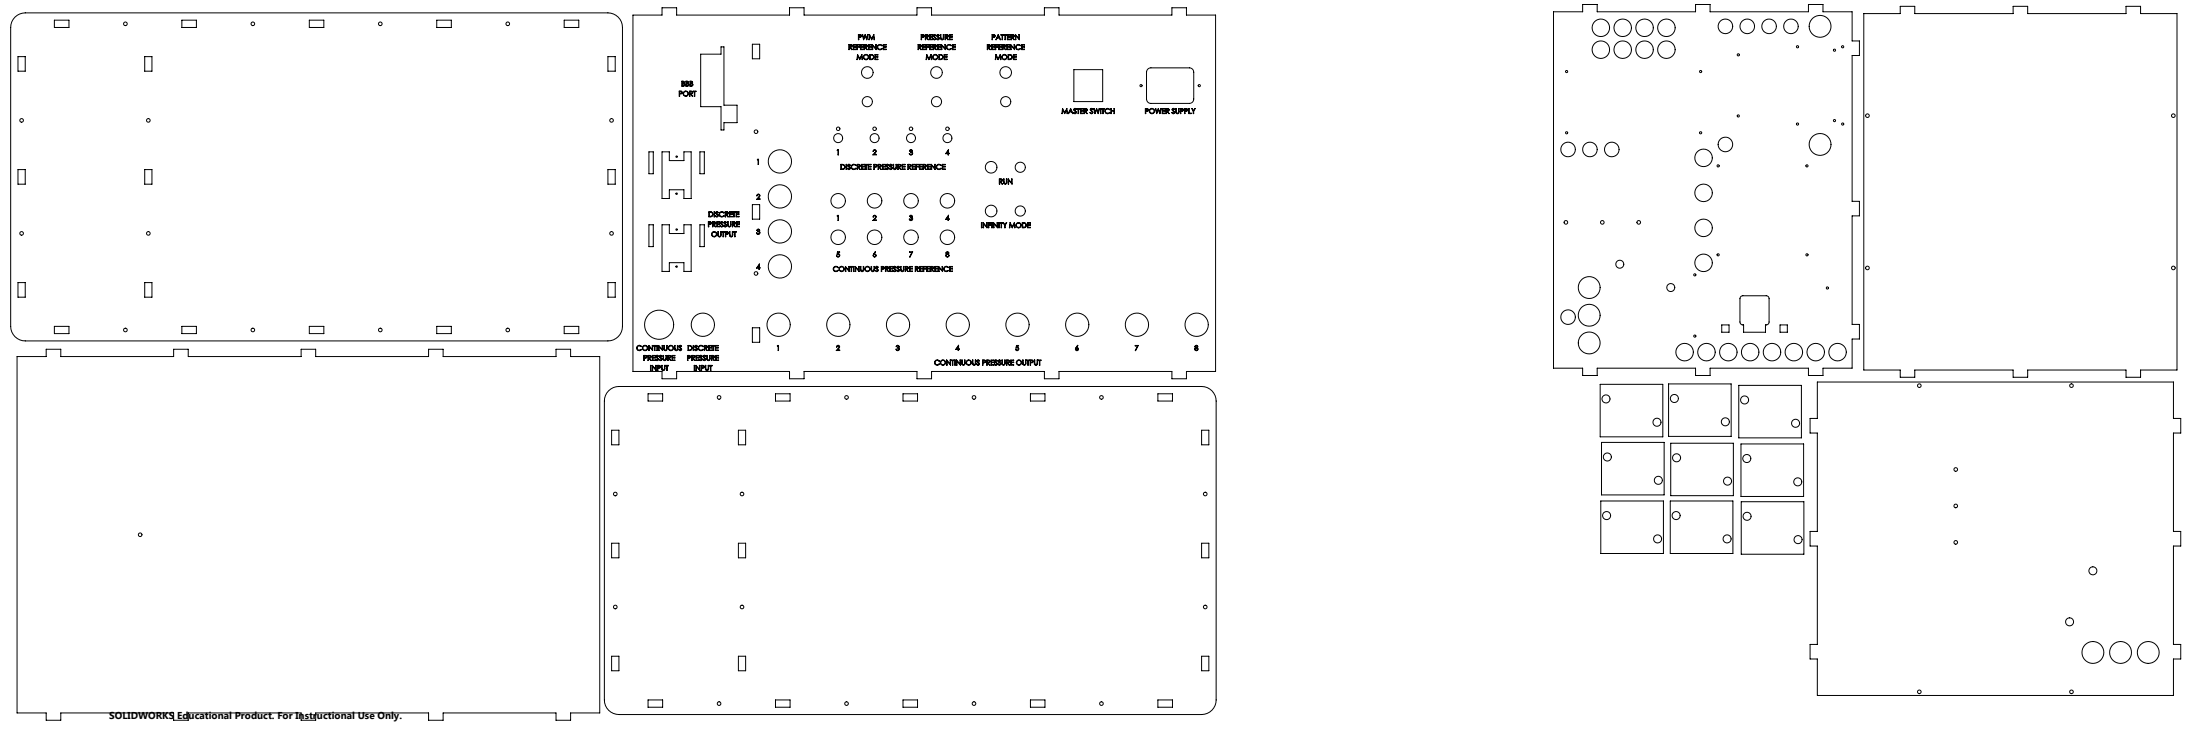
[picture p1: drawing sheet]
<svg xmlns="http://www.w3.org/2000/svg" width="1500mm" height="500mm" viewBox="0 0 1500 500" stroke-linecap="round" stroke-linejoin="round" font-family="sans-serif">
<defs><g id="words">
<text font-size="6.9" x="75" y="493">SOLIDWORKS Educational Product. For Instructional Use Only.</text>
</g></defs>
<g fill="none" stroke="#000" stroke-width=".69">
<path d="M10 12a10 10 0 0 1 7-3h400a10 10 0 0 1 10 10v205a10 10 0 0 1-10 10h-400a10 10 0 0 1-10-10v-205a10 10 0 0 1 3-7zM37 14h10v5h-10zM125 14h10v5h-10zM212 14h10v5h-10zM300 14h10v5h-10zM387 14h10v5h-10zM435 10h19v-5h11v5h77v-5h10v5h77v-5h11v5h77v-5h10v5h78v-5h9v5h20v245h-20v5h-9v-5h-78v5h-10v-5h-77v5h-11v-5h-77v5h-10v-5h-77v5h-11v-5h-19zM1066 8h20v-5h10v5h68v-5h10v5h67v-5h10v5h20v20h5v10h-5v100h5v10h-5v75h5v10h-5v20h-20v5h-10v-5h-67v5h-10v-5h-68v5h-10v-5h-20zM1279 9h26v-5h9v5h68v-5h10v5h68v-5h9v5h26v245h-26v5h-9v-5h-68v5h-10v-5h-68v5h-9v-5h-26zM12 39h5v10h-5zM99 39h5v10h-5zM417 39h5v10h-5z"/>
<path d="M481 37h14v-5h2v40h9v12h-9v5h-2v-16h-14zM517 30h5v10h-5zM583 31a1.2 1.2 0 0 1 2 0 1.2 1.2 0 0 1-1 1l1 2-2-2v2zM583 31h1l1 1h-2zM586 31h2h-2v1h2h-2v2h2h-2zM588 31h2h-1v1h1h-1v2zM589 37h.1M589 37l-1 4 1-3 1 3M589 37l1 3 2-3M589 24a1.2 1.2 0 0 1 2 0 1.2 1.2 0 0 1 0 2h-1l-1 1zM590 24h1v1h-1zM591 31h2h-2v1h2h-2v2h2h-2z"/>
<path d="M592 37h.1M592 37v4v-3l-2 3M593 31a1.2 1.2 0 0 1 2 0 1.2 1.2 0 0 1 0 1h-1l1 2-1-2-1 2zM594 31h1v1h-1zM594 24l-1 2-1-2 1 3 1-2 1 2M594 24h.1M594 24l1 2 1-2-1 3M595 27h.1M596 31h2h-1v1h1h-1v2h1h-2zM597 37a2 2 0 0 1 3 2 2 2 0 0 1-3 2zM597 38a1.6 1.6 0 0 1 3 1 1.8 1.8 0 0 1-3 2zM598 27h.1"/>
<path d="M599 31h.1M599 31v3v-3l2 3M599 31l2 2v-2v3M600 24l-2 3-1-3-1 3 1-2 1 2M600 24h.1M600 24v3v-2l-2 2M601 37h2l-2 1v1h2h-2v2h2h-2zM601 34h.1M603 31l1-1 2 1a1.7 1.7 0 0 0-3 0 1.7 1.7 0 0 0 0 2l1 1 1-1a1.7 1.7 0 0 1-2 1 1.7 1.7 0 0 1 0-3zM606 31h2h-1v1h1h-1v2h1h-2zM630 31a1.2 1.2 0 0 1 2 0 1.2 1.2 0 0 1 0 1h-1l1 2-1-2-1 2zM631 31h1v1h-1z"/>
<path d="M632 24a1.2 1.2 0 0 1 2 0 1.2 1.2 0 0 1 0 2h-1l-1 1zM633 24h1v1h-1zM633 31h2h-1v1h1h-1v2h1h-2zM635 24a1.3 1.3 0 0 1 2 0 1.3 1.3 0 0 1 0 1l-1 1 1 1-1-1-1 1zM636 24h1v1h-1zM636 31h2h-2v1h2h-2v2zM636 37h.1M636 37v4v-3l2 3 1-3 1 3-1-4M636 37l2 3 1-3M638 31h2h-2v1h2h-2v2h2h-2zM638 24h2h-2v1h2l-2 1v1h2h-2zM639 37h.1"/>
<path d="M641 31a1.2 1.2 0 0 1 2 0 1.2 1.2 0 0 1-1 1l1 2-2-2v2zM641 24h1h-1v1a1.5 1.5 0 0 1 1 1 1.5 1.5 0 0 1 0 1h-2h2a1.1 1.1 0 0 0 0-1 1.1 1.1 0 0 0-1-1zM641 31h1l1 1h-2zM643 24h2h-1l-1 1a1.6 1.6 0 0 1 2 2h-1h-1h1a1.1 1.1 0 0 0 0-1 1.1 1.1 0 0 0-1-1zM644 31h2h-2v1h2h-2v2h2h-2zM645 37a2 2 0 0 1 2 2 2 2 0 0 1-2 2zM645 38a1.5 1.5 0 0 1 2 1 1.5 1.5 0 0 1-2 2zM646 24v3h1l1-3v2a1.2 1.2 0 0 1-1 1 1.2 1.2 0 0 1-1-1zM646 31h.1M646 31v3l1-3 2 3M646 31l3 2v-2v3M648 37h2l-2 1v1h2h-2v2h2h-2z"/>
<path d="M649 24a1.2 1.2 0 0 1 2 0 1.2 1.2 0 0 1-1 1v1l1 1-2-1v1zM649 34h.1M649 24h1l1 1h-2zM650 31l2-1 1 1a1.7 1.7 0 0 0-2 0 1.7 1.7 0 0 0 0 3l2-1a1.7 1.7 0 0 1-3 1 1.7 1.7 0 0 1 0-3zM652 24h2h-2v1h2l-2 1v1h2h-2zM654 31h2h-2v1h2h-2v2h2h-2zM678 31a1.2 1.2 0 0 1 2 0 1.2 1.2 0 0 1-1 1l1 2-2-2v2zM678 31h1l1 1h-2zM681 31h2h-2v1h2h-2v2h2h-2zM681 24a1.2 1.2 0 0 1 2 0 1.2 1.2 0 0 1-1 2h-1v1zM681 24h2v1h-2zM683 31h2h-1v1h1h-1v2z"/>
<path d="M684 37h.1M684 37l-1 4 1-3 1 3M684 37l1 3 2-3M685 24l2 3-1-1h-2v1zM685 24l1 2h-1zM686 31h2h-2v1h2h-2v2h2h-2zM687 37h.1M687 37v4v-3l-2 3M687 24h4h-1v3v-3h-2v3v-3zM688 31a1.2 1.2 0 0 1 2 0 1.2 1.2 0 0 1 0 1h-1l1 2-1-2-1 2zM689 31h1v1h-1zM689 24h.1"/>
<path d="M691 31h2h-1v1h1h-1v2h1h-2zM692 24h1h-1v1h1l-1 1v1h1h-1zM692 37a2 2 0 0 1 3 2 2 2 0 0 1-3 2zM692 38a1.6 1.6 0 0 1 3 1 1.8 1.8 0 0 1-3 2zM694 31v3v-3l2 3M694 31h.1M694 31l2 2v-2v3M694 24a1.2 1.2 0 0 1 2 0 1.2 1.2 0 0 1 0 1l-1 1 1 1-1-1-1 1zM694 24h2v1h-2zM696 37h2l-2 1v1h2h-2v2h2h-2zM696 34h.1M697 24l2 3 1-3v3l-3-3v3z"/>
<path d="M698 31l1-1 2 1a1.7 1.7 0 0 0-3 0 1.7 1.7 0 0 0 0 2l1 1 1-1a1.7 1.7 0 0 1-2 1 1.7 1.7 0 0 1 0-3zM701 31h2h-1v1h1h-1v2h1h-2zM468 56h2v1a1 1 0 0 1 0 1 1 1 0 0 1-1 1h-1zM468 58h2l-2 1zM468 56h1l1 1h-2zM471 56h1v1a1 1 0 0 1 1 1 1 1 0 0 1-1 1h-1zM471 58h1h1l-2 1zM471 56h1v1h-1zM474 56h1v1a1 1 0 0 1 1 1 1 1 0 0 1-1 1h-1zM474 58h1l-1 1zM474 56h1v1h-1zM590 41h.1"/>
<path d="M685 41h.1M737 48h20v22h-20zM788 47h2h27a3 3 0 0 1 3 3v18a3 3 0 0 1-3 3h-27a3 3 0 0 1-3-3v-18zM466 62a1.2 1.2 0 0 1 2 1 1.2 1.2 0 0 1 0 1h-1l-1 2zM467 63h1v1h-1zM473 62a1.2 1.2 0 0 1 2 0 1.2 1.2 0 0 1 0 2h-1l2 2-2-2-1 2zM474 63h1v1h-1zM476 62h2l-1 1v3v-3zM729 74h.1M729 74v4l1-3 1 3 1-3 1 3-1-4M729 74l2 3 1-3M732 74h.1"/>
<path d="M735 74h.1M735 74l2 4-1-1h-2l-1 1zM735 75l1 1h-2zM737 75h2h-1a1.4 1.4 0 0 1 1 1 1.4 1.4 0 0 1-1 2l-1-1 1 1a1.1 1.1 0 0 0 1-2 1.1 1.1 0 0 0-2 0zM739 74h2l-1 1v3v-3zM742 74h2l-2 1v1h2h-2v2h2h-2zM744 74a1.2 1.2 0 0 1 2 0 1.2 1.2 0 0 1 0 2h-1l2 2-2-2-1 2zM745 75h1v1h-1zM749 75h1h-1a1.4 1.4 0 0 1 1 1 1.4 1.4 0 0 1 0 2l-2-1 2 1a1.1 1.1 0 0 0 0-2 1.1 1.1 0 0 0-1 0zM751 74l1 3 1-3 1 3 1-3-1 4-1-3-1 3zM753 74h.1M755 74l1 4z"/>
<path d="M756 74h2l-1 1v3v-3zM759 75l1-1 2 1a1.7 1.7 0 0 0-2 0 1.7 1.7 0 0 0-1 2l1 1 2-1a1.8 1.8 0 0 1-3 0 1.8 1.8 0 0 1 0-2zM763 74v2h2v-2v4v-2h-2v2zM786 74a1.2 1.2 0 0 1 2 0 1.2 1.2 0 0 1 0 2 1.2 1.2 0 0 1-1 0l-1 2zM787 75h1v1h-1zM795 74l-1 3-1-3 1 4 1-3 1 3M795 74h.1M795 74l1 3 1-3-1 4M796 78h.1M798 74h2l-2 1v1h2h-2v2h2h-2zM800 74a1.2 1.2 0 0 1 2 0 1.2 1.2 0 0 1 0 2h-1l2 2-2-2-1 2zM801 75h1v1h-1z"/>
<path d="M805 75h1h-1a1.4 1.4 0 0 1 1 1 1.4 1.4 0 0 1 0 2l-2-1 2 1a1.1 1.1 0 0 0 0-2 1.1 1.1 0 0 0-1 0zM807 74l1 4 1-1v-3v3a1.2 1.2 0 0 1-1 1 1.2 1.2 0 0 1-1-1zM810 74a1.2 1.2 0 0 1 2 0 1.2 1.2 0 0 1 0 2 1.2 1.2 0 0 1-1 0l-1 2zM811 75h1v1h-1zM813 74a1.3 1.3 0 0 1 2 0 1.3 1.3 0 0 1 0 2h-1l-1 2zM814 75h1v1h-1zM816 74v4h2h-2zM818 74l1 2 2-2-2 2v2zM12 116h5v10h-5zM99 116h5v10h-5zM417 116h5v10h-5zM445 104h3v15h-3z"/>
<path d="M454 104h5v6h11v-6h4v32h-4v-6h-11v6h-5zM480 104h4v15h-4zM520 109h1v4zM575 103h1v3zM577 113a2 2 0 0 1 3 1 2 2 0 0 1-3 2zM578 113a1.6 1.6 0 0 1 2 1 1.6 1.6 0 0 1-2 2zM581 113v3zM582 113h2h-1l-1 1a1.5 1.5 0 0 1 2 1 1.5 1.5 0 0 1-1 1h-1h1a1.1 1.1 0 0 0 0-1 1.1 1.1 0 0 0-1-1zM585 113h1h2a1.7 1.7 0 0 0-3 0 1.7 1.7 0 0 0 0 3h1l1-1a1.7 1.7 0 0 1-2 1 1.7 1.7 0 0 1 0-3zM588 113a1.2 1.2 0 0 1 2 0 1.2 1.2 0 0 1 0 1l-1 1 2 1-2-1-1 1zM589 113h1v1h-1zM591 113h2h-1v1h1l-1 1v1h1h-2z"/>
<path d="M594 113h1v3l-1-3zM596 113h2h-2v1h2l-2 1v1h2h-2zM600 103a1.2 1.2 0 0 1 1 0 1.2 1.2 0 0 1 0 2l-1 1h2h-3l2-2a.9 .9 0 0 0-1-1 .9 .9 0 0 0-1 1zM600 113a1.2 1.2 0 0 1 2 0 1.2 1.2 0 0 1 0 1l-2 1v1zM600 113h2v1h-2zM603 113a1.2 1.2 0 0 1 2 0 1.2 1.2 0 0 1-1 1v1l1 1-2-1v1zM603 113h1l1 1h-2zM606 113h2h-2v1h2l-2 1v1h2h-2zM609 113h1h-1v1a1.5 1.5 0 0 1 1 1 1.5 1.5 0 0 1-1 1h-1h1a.9 .9 0 0 0 1-1 .9 .9 0 0 0-1-1zM611 113h1h-1v1a1.5 1.5 0 0 1 1 1 1.5 1.5 0 0 1 0 1h-2h2a1.1 1.1 0 0 0 0-1 1.1 1.1 0 0 0-1-1zM613 113l1 3h1v-3v2a1.2 1.2 0 0 1-1 1 1.2 1.2 0 0 1-1-1zM616 113a1.2 1.2 0 0 1 2 0 1.2 1.2 0 0 1 0 1l-1 1 2 1-2-1-1 1z"/>
<path d="M617 113h1v1h-1zM619 113h2h-1v1h1l-1 1v1h1h-2zM623 113a1.2 1.2 0 0 1 2 0 1.2 1.2 0 0 1 0 1l-1 1 1 1-1-1-1 1zM624 113h1v1h-1zM625 103a.9 .9 0 0 1 1 0 .9 .9 0 0 1 0 1 1.1 1.1 0 0 1 0 2 1.1 1.1 0 0 1-2-1 1.1 1.1 0 0 0 2 1 .8 .8 0 0 0 0-1l-1-1 1-1h-1l-1 1zM626 113h2h-1v1h1l-1 1v1h1h-2zM629 113h2h-2v1h2l-2 1v1zM631 113h2h-2v1h2l-2 1v1h2h-2zM634 113a1.3 1.3 0 0 1 1 0 1.3 1.3 0 0 1 1 1l-1 1 1 1-2-1v1zM634 113h1v1h-1zM637 113h2h-2v1h2l-2 1v1h2h-2zM639 113h.1"/>
<path d="M639 113v3l1-3 2 3M639 113l3 2v-2v3M642 116h.1M643 113h2h1a1.7 1.7 0 0 0-2 0 1.7 1.7 0 0 0 0 3h1l1-1a1.7 1.7 0 0 1-3 1 1.7 1.7 0 0 1 0-3zM647 113h2h-2v1h2l-2 1v1h2h-2zM651 104v1h-1zM651 103l1 2-1 1v-1h-2zM520 133a1.2 1.2 0 0 1 2 1 1.2 1.2 0 0 1-1 1l-1 1 2 1h-3l2-2a.8 .8 0 0 0 0-1 .8 .8 0 0 0-1 0zM686 123a1.3 1.3 0 0 1 2 0 1.3 1.3 0 0 1 0 1l-1 1 1 1-1-1-1 1zM686 123h2v1h-2zM689 123l1 3h1v-3v2a1.2 1.2 0 0 1-1 1 1.2 1.2 0 0 1-1-1zM692 123v3v-3l3 3"/>
<path d="M692 123h.1M692 123l2 2 1-2v3M695 126h.1M445 154h3v15h-3zM454 154h5v6h11v-6h4v32h-4v-6h-11v6h-5zM480 154h4v15h-4zM486 152a1.2 1.2 0 0 1 2 0 1.2 1.2 0 0 1 0 2h-1l-1 2zM487 152l1 1-1 1zM487 145a2 2 0 0 1 3 2 2 2 0 0 1-3 2zM487 146a1.6 1.6 0 0 1 2 1 1.6 1.6 0 0 1-2 1zM489 152a1.2 1.2 0 0 1 2 0 1.2 1.2 0 0 1 0 2h-1l1 2-1-2-1 2zM489 152l2 1-2 1z"/>
<path d="M490 145l1 4zM492 145l1 1h-1a1.6 1.6 0 0 1 1 3h-1l-1-1h1a1.1 1.1 0 0 0 1-1 1.1 1.1 0 0 0-2-1zM492 152h2h-2v2h2h-2v1l2 1h-2zM493 159v2a.9 .9 0 0 0 1 1 .9 .9 0 0 0 1-1v-2v2a1.2 1.2 0 0 1-1 1 1.2 1.2 0 0 1-1-1zM494 146l2-1 1 1a1.7 1.7 0 0 0-2 0 1.7 1.7 0 0 0 0 2h1h1a1.8 1.8 0 0 1-3 0 1.8 1.8 0 0 1 0-2zM495 152l1 1-1-1v1a1.5 1.5 0 0 1 1 1 1.5 1.5 0 0 1 0 2l-2-1h2a1.1 1.1 0 0 0 0-1 1.1 1.1 0 0 0-1-1zM496 159h1v3l-1-3zM497 152l2 1-1-1-1 1a1.5 1.5 0 0 1 2 1 1.5 1.5 0 0 1-1 2l-1-1h1a1.1 1.1 0 0 0 0-1 1.1 1.1 0 0 0-1-1zM498 145a1.3 1.3 0 0 1 1 0 1.3 1.3 0 0 1 1 2h-1l1 2-2-2v2zM498 159a1.3 1.3 0 0 1 2 0 1.3 1.3 0 0 1 0 1l-2 1v1zM498 146h1h1l-2 1zM498 159h1l1 1h-2z"/>
<path d="M500 152v3a.9 .9 0 0 0 1 0 .9 .9 0 0 0 1-1v-2v2a1.2 1.2 0 0 1-1 2 1.2 1.2 0 0 1-1-2zM501 145h2l-2 1v1h2h-2v1l2 1h-2zM501 159v3h2v-3v2a1.2 1.2 0 0 1-1 1 1.2 1.2 0 0 1-1-1zM503 152a1.2 1.2 0 0 1 1 0 1.2 1.2 0 0 1 0 2l1 2-2-2v2zM503 145h2l-1 1v3v-3zM503 152l1 1h1l-2 1zM504 159h1v3l-1-3zM505 145h2l-1 1v1h1h-1v1l1 1h-2zM506 152h2h-2v2h2h-2v1l2 1h-2zM517 140h5v10h-5zM520 157a.9 .9 0 0 1 1 0 1 1 0 0 1 0 2 1.1 1.1 0 0 1 0 2 1.1 1.1 0 0 1-2-1h1a.8 .8 0 0 0 1 0 .8 .8 0 0 0 0-1h-1l1-1v-1l-2 1zM575 148h1v3z"/>
<path d="M600 148a1.2 1.2 0 0 1 1 0 1.2 1.2 0 0 1 0 2l-1 1h2h-3l2-2a.8 .8 0 0 0 0-1 .8 .8 0 0 0-1 1zM625 148a1 1 0 0 1 1 0 1 1 0 0 1 0 1 1.1 1.1 0 0 1 0 2 1.1 1.1 0 0 1-2-1 1.1 1.1 0 0 0 2 1 .8 .8 0 0 0 0-1l-1-1 1-1-2 1zM651 149v1h-1zM651 148l1 2-1 1v-1h-2zM674 153v3zM675 153h.1M675 153v3v-3l3 3M675 153l2 2 1-2v3M678 156h.1M679 153h1h-1v1h1l-1 1v1zM681 153v3zM682 153l2 2 1-2v3l-3-3v3z"/>
<path d="M685 156h.1M686 153v3zM686 153h2v3l-1-3zM689 153l1 1 1-1-1 2v1zM693 153h.1M693 153v3l1-2 1 2 1-2 1 2-1-3M693 153l2 3 1-3M696 153h.1M702 153a2 2 0 0 1 3 1 2 2 0 0 1-3 2zM702 153a1.5 1.5 0 0 1 2 1 1.5 1.5 0 0 1-2 2zM705 153h2h-1v1h1l-1 1v1h1h-2zM575 173h1h-1v1a1.2 1.2 0 0 1 1 1 1.2 1.2 0 0 1 0 1 1.2 1.2 0 0 1-2-1h1a.9 .9 0 0 0 1 1 .9 .9 0 0 0 0-1 .9 .9 0 0 0-1-1z"/>
<path d="M601 173l-1 1a1.1 1.1 0 0 1 2 1 1.1 1.1 0 0 1-2 1 1.1 1.1 0 0 1 0-1zM624 173h3l-2 3 1-3zM649 173a1 1 0 0 1 2 0 1 1 0 0 1 0 1v1a1.1 1.1 0 0 1 0 1 1.1 1.1 0 0 1-2 0 1.1 1.1 0 0 1 1-2zM12 194h5v10h-5zM99 194h5v10h-5zM417 194h5v10h-5zM521 182v2h-1zM521 181h.1M521 181l1 3-1 1v-1h-2zM573 183h1h1a1.7 1.7 0 0 0-2 0 1.7 1.7 0 0 0 0 3h1l1-1a1.7 1.7 0 0 1-3 1 1.7 1.7 0 0 1 1-3zM580 183h.1M580 183v3l1-3 2 3"/>
<path d="M580 183l3 2v-2v3M583 186h.1M584 183h1v3l-1-3zM586 183v3zM587 183h.1M587 183v3v-3l3 3M587 183l2 2 1-2v3M590 186h.1M591 183v3h2v-3v2a1.2 1.2 0 0 1-1 1 1.2 1.2 0 0 1-1-1zM598 183v2a.9 .9 0 0 0 1 1 .9 .9 0 0 0 1-1v-2v2a1.2 1.2 0 0 1-1 1 1.2 1.2 0 0 1-1-1zM601 183h2h-1l-1 1a1.5 1.5 0 0 1 2 1 1.5 1.5 0 0 1-1 1h-1h1a1.1 1.1 0 0 0 0-1 1.1 1.1 0 0 0-1-1zM605 183a1.2 1.2 0 0 1 2 0 1.2 1.2 0 0 1 0 1 1.2 1.2 0 0 1-2 1v1z"/>
<path d="M605 183h2v1h-2zM608 183a1.2 1.2 0 0 1 2 0 1.2 1.2 0 0 1 0 1l-1 1 1 1-2-1v1zM608 183h1l1 1h-2zM611 183h2h-2v1h2l-2 1v1h2h-2zM614 183h1h-1v1a1.5 1.5 0 0 1 1 1 1.5 1.5 0 0 1-1 1h-1h1a1.1 1.1 0 0 0 1-1 1.1 1.1 0 0 0-2-1zM616 183h2h-2v1a1.6 1.6 0 0 1 1 2h-1h-1h2a1.1 1.1 0 0 0 0-1 1.1 1.1 0 0 0-1-1zM618 183l1 3h1v-3l1 2a1.2 1.2 0 0 1-2 1 1.2 1.2 0 0 1-1-1zM621 183a1.2 1.2 0 0 1 2 0 1.2 1.2 0 0 1 0 1l-1 1 2 1-2-1-1 1zM622 183h1v1h-1zM624 183h2h-1v1h1l-1 1v1h1h-2zM628 183a1.2 1.2 0 0 1 2 0 1.2 1.2 0 0 1 0 1l-1 1 2 1-2-1-1 1zM629 183h1v1h-1z"/>
<path d="M631 183h2h-1v1h1l-1 1v1h1h-2zM634 183h2h-2v1h2l-2 1v1zM636 183h2h-1v1h1l-1 1v1h1h-2zM639 183a1.2 1.2 0 0 1 2 0 1.2 1.2 0 0 1 0 1l-1 1 1 1-2-1v1zM639 183h1l1 1h-2zM642 183h2h-2v1h2l-2 1v1h2h-2zM644 183h.1M644 183v3l1-3 2 3M644 183l3 2v-2v3M647 186h.1M648 183h2h1a1.7 1.7 0 0 0-2 0 1.7 1.7 0 0 0 0 3h1l1-1a1.7 1.7 0 0 1-3 1 1.7 1.7 0 0 1 0-3zM652 183h2h-2v1h2l-2 1v1h2h-2z"/>
<path d="M1195 203h1h16a1.9 1.9 0 0 1 2 2v16v2h-2v5h-15v-5l-2-1-1-1v-16zM37 224h10v5h-10zM125 224h10v5h-10zM212 224h10v5h-10zM300 224h10v5h-10zM387 224h10v5h-10zM438 237h1l1 1a1.7 1.7 0 0 0-2-1 1.7 1.7 0 0 0 0 3h1h1a1.7 1.7 0 0 1-3 0 1.7 1.7 0 0 1 1-3zM445 237h.1M445 237v3l1-2 2 2M445 237l3 3v-3v3M449 237h1v3l-1-3zM451 237v3z"/>
<path d="M452 237h.1M452 237v3v-2l3 2M452 237l3 3v-3v3M456 237v2a.9 .9 0 0 0 1 1 .9 .9 0 0 0 1-1v-2v2a1.2 1.2 0 0 1-1 2 1.2 1.2 0 0 1-1-2zM463 237l1 3h1v-3v2a1.2 1.2 0 0 1-1 2 1.2 1.2 0 0 1-1-2zM466 237h2h-1v1a1.4 1.4 0 0 1 1 1 1.4 1.4 0 0 1-1 1h-1h1a1.1 1.1 0 0 0 1-1 1.1 1.1 0 0 0-2-1zM472 237a2 2 0 0 1 3 2 2 2 0 0 1-3 1zM473 237a1.5 1.5 0 0 1 2 2 1.5 1.5 0 0 1-2 1zM476 237v3zM477 237h2h-1l-1 1a1.4 1.4 0 0 1 2 1 1.4 1.4 0 0 1-1 1h-1h1a1.1 1.1 0 0 0 0-1 1.1 1.1 0 0 0-1-1zM480 237h1l2 1a1.7 1.7 0 0 0-3-1 1.7 1.7 0 0 0 0 3h1h1a1.7 1.7 0 0 1-2 0 1.7 1.7 0 0 1 0-3zM483 237a1.2 1.2 0 0 1 2 0 1.2 1.2 0 0 1 0 2h-1l2 1-2-1-1 1z"/>
<path d="M484 237h1v1h-1zM486 237h2h-1v1h1l-1 1v1h1h-2zM489 237h1v3l-1-3zM491 237h2h-2v1h2l-2 1v1h2h-2zM517 225h5v10h-5zM534 237v3zM575 237a1.2 1.2 0 0 1 1 0 1.2 1.2 0 0 1 0 2l-1 1h1h-2l2-2a.9 .9 0 0 0-1-1 .9 .9 0 0 0-1 1zM616 237a1 1 0 0 1 1 0 1 1 0 0 1 0 1 1.2 1.2 0 0 1 0 2 1.2 1.2 0 0 1-2-1 1.1 1.1 0 0 0 2 1 .8 .8 0 0 0 0-1l-1-1h1a.9 .9 0 0 0-1-1 .9 .9 0 0 0-1 1zM658 238v1h-1zM658 237v3h-2zM658 237h.1M698 237h1h-1v1a1.2 1.2 0 0 1 1 1 1.2 1.2 0 0 1 0 1 1.2 1.2 0 0 1-2 0 1 1 0 0 0 2 0 .8 .8 0 0 0 0-1 .8 .8 0 0 0-1 0z"/>
<path d="M740 237l-1 1a1.1 1.1 0 0 1 1 2 1.1 1.1 0 0 1-1 1 1.1 1.1 0 0 1-1-2zM779 237h2l-1 4 1-4zM820 237a1 1 0 0 1 2 0 1 1 0 0 1 0 1v1a1.1 1.1 0 0 1 0 1 1.1 1.1 0 0 1-2 0 1.1 1.1 0 0 1 1-2zM1182 223h5v5h-5zM1222 223h5v5h-5zM12 245h20v-5h10v5h77v-5h10v5h78v-5h10v5h77v-5h10v5h78v-5h10v5h20v244h-20v5h-10v-5h-78v5h-10v-5h-77v5h-10v-5h-78v5h-10v-5h-77v5h-10v-5h-20zM442 244a1.2 1.2 0 0 1 2 0 1.2 1.2 0 0 1 0 1 1.2 1.2 0 0 1-2 1v1zM442 244h2v1h-2zM445 244a1.2 1.2 0 0 1 2 0 1.2 1.2 0 0 1 0 2h-1l1 1-2-1v1zM445 244h1l1 1h-2zM447 251v3zM448 251h.1"/>
<path d="M448 244h2h-2v1h2l-2 1v1h2h-2zM448 251v3v-3l2 3M448 251l2 2v-2v3M448 240h.1M450 254h.1M451 244h1h-1v1a1.4 1.4 0 0 1 1 1 1.4 1.4 0 0 1-1 1h-1h1a1.1 1.1 0 0 0 1-1 1.1 1.1 0 0 0-2-1zM451 251a1.2 1.2 0 0 1 2 0 1.2 1.2 0 0 1 0 1h-1l-1 2zM452 251h1v1h-1zM453 244h1h-1v1a1.4 1.4 0 0 1 1 1 1.4 1.4 0 0 1 0 1h-2h2v-1a1.5 1.5 0 0 1-1-2zM454 251l1 3 1-1v-2v2a1.2 1.2 0 0 1-1 1 1.2 1.2 0 0 1-1-1zM455 240h.1M455 244l1 3h1v-3v2a1.2 1.2 0 0 1-1 1 1.2 1.2 0 0 1-1-1z"/>
<path d="M457 251h2h-1v3v-3zM458 244a1.2 1.2 0 0 1 2 0 1.2 1.2 0 0 1 0 2h-1l2 1-2-1-1 1zM459 244h1v1h-1zM461 244h2h-1v1h1l-1 1v1h1h-2zM472 244a1.2 1.2 0 0 1 2 0 1.2 1.2 0 0 1 0 1 1.2 1.2 0 0 1-2 1v1zM472 244h1l1 1h-2zM475 244a1.3 1.3 0 0 1 1 0 1.3 1.3 0 0 1 1 1l-1 1 1 1-2-1v1zM475 244h1l1 1h-2zM477 251v3zM478 251h.1M478 251v3v-3l2 3M478 244h2h-2v1h2l-2 1v1h2h-2z"/>
<path d="M478 251l2 2v-2v3M480 254h.1M481 244h1h-1v1a1.5 1.5 0 0 1 1 1 1.5 1.5 0 0 1-1 1h-1h1a.9 .9 0 0 0 1-1 .9 .9 0 0 0-1-1zM481 251a1.2 1.2 0 0 1 2 0 1.2 1.2 0 0 1 0 1h-1l-1 2zM482 251h1v1h-1zM483 244h1h-1v1a1.4 1.4 0 0 1 1 1 1.4 1.4 0 0 1 0 1h-2h2a1.1 1.1 0 0 0 0-1 1.1 1.1 0 0 0-1-1zM484 251l1 2a.9 .9 0 0 0 0 1 .9 .9 0 0 0 1-1v-2v2a1.2 1.2 0 0 1-1 1 1.2 1.2 0 0 1-1-1zM485 244l1 3h1v-3v2a1.2 1.2 0 0 1-1 1 1.2 1.2 0 0 1-1-1zM487 251h2h-1v3v-3zM488 244a1.2 1.2 0 0 1 2 0 1.2 1.2 0 0 1 0 2h-1l2 1-2-1-1 1zM489 244h1v1h-1zM491 244h2h-1v1h1l-1 1v1h1h-2z"/>
<path d="M642 247h1l2 1a1.7 1.7 0 0 0-2-1 1.7 1.7 0 0 0-1 3h1h2a1.7 1.7 0 0 1-3 0 1.7 1.7 0 0 1 0-3zM650 247l2 3 1-3v3l-3-2v2zM653 247h2h-1v3v-3zM655 247l1 3zM657 247l2 3v-3v3l-2-2v2zM660 247l1 3a.9 .9 0 0 0 1 0 .9 .9 0 0 0 0-1v-2v2a1.2 1.2 0 0 1-1 2 1.2 1.2 0 0 1-1-2zM668 247v3h1l1-3v2a1.2 1.2 0 0 1-1 2 1.2 1.2 0 0 1-1-2zM671 247h1h-1v1a1.6 1.6 0 0 1 1 2h-1h-1h2a1 1 0 0 0 0-1 1 1 0 0 0-1-1zM675 247a1.2 1.2 0 0 1 1 0 1.2 1.2 0 0 1 0 2h-1v1zM675 247h1v1h-1zM677 247a1.2 1.2 0 0 1 2 0 1.2 1.2 0 0 1 0 2h-1l2 1-2-1-1 1zM678 247h1v1h-1z"/>
<path d="M680 247h2h-1v1h1l-1 1v1h1h-2zM683 247h2h-2v1a1.6 1.6 0 0 1 1 2h-1h1a1 1 0 0 0 0-1 1 1 0 0 0-1-1zM686 247h1h-1v1a1.5 1.5 0 0 1 1 1 1.5 1.5 0 0 1-1 1h-1h1a1.1 1.1 0 0 0 1-1 1.1 1.1 0 0 0-2-1zM688 247v3a.9 .9 0 0 0 1 0 .9 .9 0 0 0 1-1v-2v2a1.2 1.2 0 0 1-1 2 1.2 1.2 0 0 1-1-2zM691 247a1.2 1.2 0 0 1 2 0 1.2 1.2 0 0 1 0 2h-1l1 1-1-1-1 1zM691 247h2v1h-2zM694 247h2h-2v1h2l-2 1v1h2h-2zM702 247v3h2v-3v2a1.2 1.2 0 0 1-1 2 1.2 1.2 0 0 1-1-2zM705 247h2h-1v3v-3zM707 247a1.2 1.2 0 0 1 2 0 1.2 1.2 0 0 1 0 2h-2v1zM707 247h2v1h-2zM710 247l1 3h1v-3v2a1.2 1.2 0 0 1-1 2 1.2 1.2 0 0 1-1-2z"/>
<path d="M713 247h2h-1v3v-3zM418 268a10 10 0 0 1 7-3h400a10 10 0 0 1 10 10v205a10 10 0 0 1-10 10h-400a10 10 0 0 1-10-10v-205a10 10 0 0 1 3-7zM445 270h10v5h-10zM532 270h10v5h-10zM620 270h10v5h-10zM707 270h10v5h-10zM795 270h10v5h-10zM1099 264h43v36h-43zM1145 263h43v36h-43zM1194 264h43v36h-43zM1248 262h244v25h5v10h-5v67h5v11h-5v67h5v10h-5v25h-244v-25h-5v-10h5v-67h-5v-11h5v-67h-5v-10h5zM420 295h5v10h-5z"/>
<path d="M507 295h5v10h-5zM825 295h5v10h-5zM1099 303h43v36h-43zM1147 304h43v36h-43zM1195 304h43v37h-43zM1099 344h43v36h-43zM1147 344h43v36h-43zM1195 344h43v36h-43zM420 373h5v10h-5zM507 373h5v10h-5zM825 373h5v10h-5zM420 450h5v10h-5z"/>
<path d="M507 450h5v10h-5zM825 450h5v10h-5zM445 480h10v5h-10zM532 480h10v5h-10zM620 480h10v5h-10zM707 480h10v5h-10zM795 480h10v5h-10z"/>
<circle cx="86" cy="16" r="1.2"/>
<circle cx="174" cy="16" r="1.2"/>
<circle cx="261" cy="16" r="1.2"/>
<circle cx="349" cy="16" r="1.2"/>
<circle cx="1099" cy="19" r="6"/>
<circle cx="1114" cy="19" r="6"/>
<circle cx="1129" cy="19" r="6"/>
<circle cx="1144" cy="19" r="6"/>
<circle cx="1184" cy="18" r="5"/>
<circle cx="1199" cy="18" r="5"/>
<circle cx="1214" cy="18" r="5"/>
<circle cx="1229" cy="18" r="5"/>
<circle cx="1249" cy="18" r="7"/>
<circle cx="594" cy="39" r="1.5"/>
<circle cx="595" cy="39" r="1.9"/>
<circle cx="642" cy="39" r="1.5"/>
<circle cx="642" cy="39" r="1.9"/>
<circle cx="690" cy="39" r="1.5"/>
<circle cx="690" cy="39" r="1.9"/>
<circle cx="1099" cy="34" r="6"/>
<circle cx="1114" cy="34" r="6"/>
<circle cx="1129" cy="34" r="6"/>
<circle cx="1144" cy="34" r="6"/>
<circle cx="1193" cy="38" r=".7"/>
<circle cx="1234" cy="32" r=".7"/>
<circle cx="1259" cy="34" r=".7"/>
<circle cx="1265" cy="32" r=".7"/>
<circle cx="595" cy="50" r="4"/>
<circle cx="643" cy="50" r="4"/>
<circle cx="690" cy="50" r="4"/>
<circle cx="783" cy="59" r=".7"/>
<circle cx="823" cy="59" r=".8"/>
<circle cx="1075" cy="49" r=".7"/>
<circle cx="1167" cy="49" r=".7"/>
<circle cx="471" cy="64" r="1.5"/>
<circle cx="471" cy="64" r="1.8"/>
<circle cx="595" cy="70" r="4"/>
<circle cx="643" cy="70" r="4"/>
<circle cx="690" cy="70" r="4"/>
<circle cx="791" cy="76" r="1.5"/>
<circle cx="791" cy="76" r="1.8"/>
<circle cx="1193" cy="80" r=".7"/>
<circle cx="1282" cy="79" r="1.2"/>
<circle cx="1492" cy="79" r="1.3"/>
<circle cx="15" cy="83" r="1.2"/>
<circle cx="102" cy="83" r="1.3"/>
<circle cx="420" cy="83" r="1.3"/>
<circle cx="519" cy="90" r="1.2"/>
<circle cx="575" cy="95" r="3"/>
<circle cx="575" cy="88" r="1.2"/>
<circle cx="600" cy="88" r="1.2"/>
<circle cx="600" cy="95" r="3"/>
<circle cx="625" cy="88" r="1.2"/>
<circle cx="625" cy="95" r="3"/>
<circle cx="650" cy="95" r="3"/>
<circle cx="650" cy="88" r="1.2"/>
<circle cx="1075" cy="91" r=".7"/>
<circle cx="1167" cy="91" r=".7"/>
<circle cx="1184" cy="99" r="5"/>
<circle cx="1234" cy="85" r=".7"/>
<circle cx="1249" cy="99" r="7"/>
<circle cx="1259" cy="83" r=".7"/>
<circle cx="1265" cy="85" r=".7"/>
<circle cx="464" cy="107" r=".5"/>
<circle cx="535" cy="111" r="8"/>
<circle cx="680" cy="115" r="4"/>
<circle cx="700" cy="115" r="3"/>
<circle cx="1076" cy="103" r="5"/>
<circle cx="1091" cy="103" r="5"/>
<circle cx="1106" cy="103" r="5"/>
<circle cx="1169" cy="108" r="6"/>
<circle cx="1179" cy="114" r=".8"/>
<circle cx="1240" cy="114" r=".8"/>
<circle cx="465" cy="133" r=".5"/>
<circle cx="535" cy="135" r="8"/>
<circle cx="575" cy="138" r="5"/>
<circle cx="600" cy="138" r="5"/>
<circle cx="625" cy="138" r="5"/>
<circle cx="650" cy="138" r="5"/>
<circle cx="1169" cy="132" r="6"/>
<circle cx="464" cy="157" r=".5"/>
<circle cx="535" cy="159" r="8"/>
<circle cx="680" cy="145" r="4"/>
<circle cx="699" cy="154" r="1.5"/>
<circle cx="699" cy="154" r="1.8"/>
<circle cx="700" cy="145" r="4"/>
<circle cx="1075" cy="152" r="1.2"/>
<circle cx="1100" cy="153" r="1.3"/>
<circle cx="1125" cy="152" r="1.2"/>
<circle cx="1169" cy="156" r="6"/>
<circle cx="15" cy="160" r="1.2"/>
<circle cx="102" cy="160" r="1.3"/>
<circle cx="420" cy="160" r="1.3"/>
<circle cx="490" cy="161" r="1.5"/>
<circle cx="490" cy="161" r="1.9"/>
<circle cx="575" cy="163" r="5"/>
<circle cx="600" cy="163" r="5"/>
<circle cx="600" cy="175" r=".7"/>
<circle cx="625" cy="163" r="5"/>
<circle cx="650" cy="174" r=".6"/>
<circle cx="650" cy="175" r=".8"/>
<circle cx="650" cy="163" r="5"/>
<circle cx="1179" cy="175" r=".7"/>
<circle cx="1240" cy="175" r=".8"/>
<circle cx="465" cy="183" r=".5"/>
<circle cx="519" cy="188" r="1.2"/>
<circle cx="535" cy="183" r="8"/>
<circle cx="578" cy="184" r="1.5"/>
<circle cx="578" cy="184" r="1.8"/>
<circle cx="595" cy="184" r="1.5"/>
<circle cx="595" cy="184" r="1.8"/>
<circle cx="1091" cy="197" r="7"/>
<circle cx="1112" cy="181" r="2.8"/>
<circle cx="1147" cy="197" r="2.8"/>
<circle cx="1163" cy="189" r=".7"/>
<circle cx="1169" cy="180" r="6"/>
<circle cx="1254" cy="198" r=".7"/>
<circle cx="1282" cy="184" r="1.2"/>
<circle cx="1492" cy="184" r="1.2"/>
<circle cx="1076" cy="218" r="5"/>
<circle cx="1091" cy="216" r="7"/>
<circle cx="86" cy="226" r="1.3"/>
<circle cx="174" cy="226" r="1.2"/>
<circle cx="261" cy="226" r="1.3"/>
<circle cx="349" cy="226" r="1.3"/>
<circle cx="443" cy="239" r="1.5"/>
<circle cx="443" cy="239" r="1.9"/>
<circle cx="452" cy="223" r="10"/>
<circle cx="461" cy="239" r="1.5"/>
<circle cx="461" cy="239" r="1.9"/>
<circle cx="482" cy="223" r="8"/>
<circle cx="534" cy="223" r="8"/>
<circle cx="576" cy="223" r="8"/>
<circle cx="616" cy="223" r="8"/>
<circle cx="658" cy="223" r="8"/>
<circle cx="699" cy="223" r="8"/>
<circle cx="739" cy="239" r=".7"/>
<circle cx="739" cy="223" r="8"/>
<circle cx="781" cy="223" r="8"/>
<circle cx="821" cy="238" r=".6"/>
<circle cx="821" cy="240" r=".8"/>
<circle cx="821" cy="223" r="8"/>
<circle cx="1091" cy="235" r="8"/>
<circle cx="1163" cy="231" r=".7"/>
<circle cx="647" cy="249" r="1.5"/>
<circle cx="647" cy="249" r="1.9"/>
<circle cx="665" cy="249" r="1.8"/>
<circle cx="665" cy="249" r="1.5"/>
<circle cx="700" cy="249" r="1.5"/>
<circle cx="700" cy="249" r="1.8"/>
<circle cx="1156" cy="242" r="6"/>
<circle cx="1172" cy="242" r="6"/>
<circle cx="1186" cy="242" r="6"/>
<circle cx="1201" cy="242" r="6"/>
<circle cx="1216" cy="242" r="6"/>
<circle cx="1231" cy="242" r="6"/>
<circle cx="1247" cy="242" r="6"/>
<circle cx="1261" cy="242" r="6"/>
<circle cx="494" cy="273" r="1.3"/>
<circle cx="581" cy="273" r="1.3"/>
<circle cx="669" cy="273" r="1.2"/>
<circle cx="756" cy="273" r="1.3"/>
<circle cx="1103" cy="274" r="2.8"/>
<circle cx="1149" cy="273" r="2.8"/>
<circle cx="1198" cy="274" r="2.8"/>
<circle cx="1318" cy="264" r="1.3"/>
<circle cx="1422" cy="265" r="1.3"/>
<circle cx="1138" cy="290" r="2.7"/>
<circle cx="1184" cy="289" r="2.8"/>
<circle cx="1233" cy="290" r="2.8"/>
<circle cx="1103" cy="313" r="2.8"/>
<circle cx="1151" cy="314" r="2.8"/>
<circle cx="1199" cy="314" r="2.7"/>
<circle cx="422" cy="339" r="1.3"/>
<circle cx="509" cy="339" r="1.2"/>
<circle cx="827" cy="339" r="1.2"/>
<circle cx="1138" cy="329" r="2.8"/>
<circle cx="1186" cy="330" r="2.8"/>
<circle cx="1234" cy="330" r="2.7"/>
<circle cx="1343" cy="322" r="1.2"/>
<circle cx="1103" cy="354" r="2.8"/>
<circle cx="1151" cy="354" r="2.8"/>
<circle cx="1199" cy="354" r="2.8"/>
<circle cx="1343" cy="347" r="1.2"/>
<circle cx="96" cy="367" r="1.2"/>
<circle cx="1138" cy="370" r="2.7"/>
<circle cx="1186" cy="370" r="2.8"/>
<circle cx="1234" cy="370" r="2.8"/>
<circle cx="1343" cy="372" r="1.2"/>
<circle cx="1437" cy="392" r="2.8"/>
<circle cx="422" cy="416" r="1.3"/>
<circle cx="509" cy="416" r="1.2"/>
<circle cx="827" cy="416" r="1.2"/>
<circle cx="1421" cy="427" r="2.8"/>
<circle cx="1437" cy="447" r="7"/>
<circle cx="1456" cy="447" r="7"/>
<circle cx="1475" cy="448" r="7"/>
<circle cx="1318" cy="475" r="1.3"/>
<circle cx="1422" cy="475" r="1.3"/>
<circle cx="494" cy="483" r="1.2"/>
<circle cx="581" cy="483" r="1.2"/>
<circle cx="669" cy="483" r="1.2"/>
<circle cx="756" cy="483" r="1.2"/>
</g>
<use href="#words"/>
</svg>
